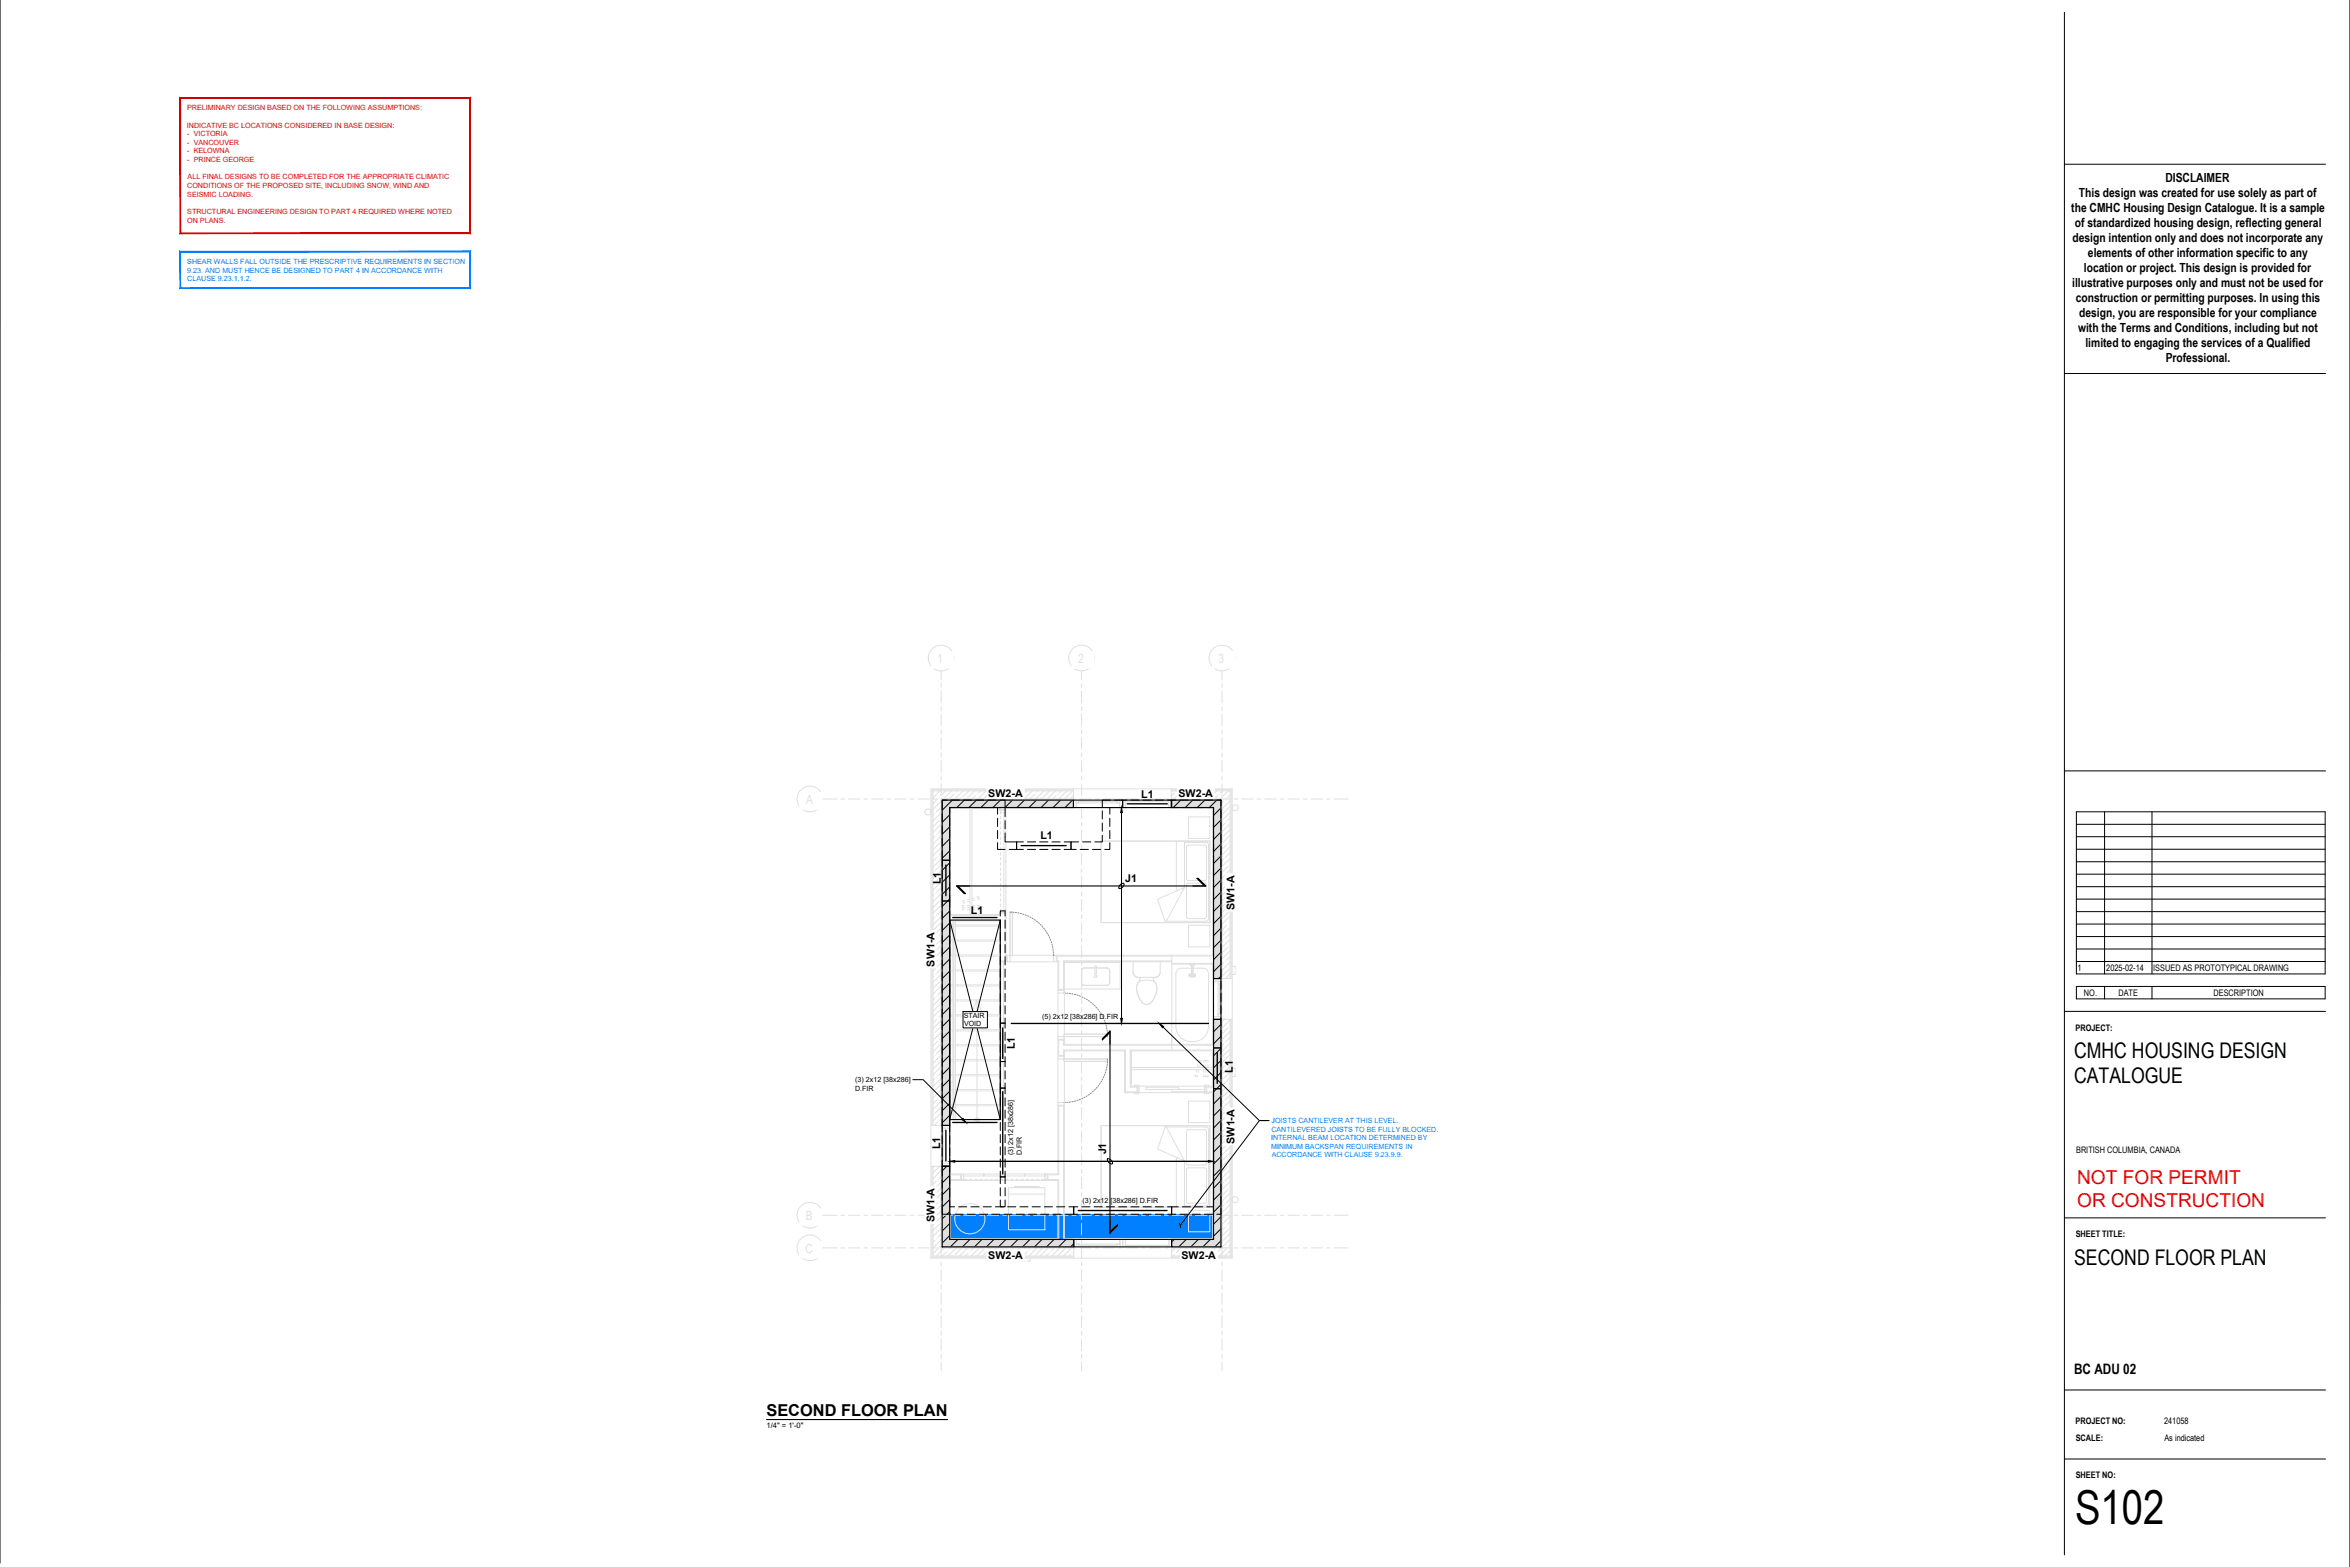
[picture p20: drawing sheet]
<svg xmlns="http://www.w3.org/2000/svg" width="914mm" height="610mm" viewBox="0 0 914 610" stroke-linecap="round" stroke-linejoin="round" font-family="sans-serif">
<defs><g id="words">
<text font-size="18.2" x="807.4" y="592.9">S102</text>
<g font-size="8.4">
<text x="807" y="411.7">CMHC HOUSING DESIGN</text>
<text x="807" y="421.5">CATALOGUE</text>
<text x="807.1" y="492.1">SECOND FLOOR PLAN</text>
</g>
<g font-size="7.4" fill="#f00">
<text x="808.2" y="460.8">NOT FOR PERMIT</text>
<text x="808.2" y="469.7">OR CONSTRUCTION</text>
</g>
<text font-size="6.4" x="298.2" y="550.9">SECOND FLOOR PLAN</text>
<text font-size="5.6" x="807" y="534.5">BC ADU 02</text>
<g font-size="4.9">
<text x="842.6" y="70.7">DISCLAIMER</text>
<text x="808.9" y="76.5">This design was created for use solely as part of</text>
<text x="806" y="82.4">the CMHC Housing Design Catalogue. It is a sample</text>
<text x="807.3" y="88.2">of standardized housing design, reflecting general</text>
<text x="806.4" y="94">design intention only and does not incorporate any</text>
<text x="812.4" y="99.9">elements of other information specific to any</text>
<text x="810.9" y="105.7">location or project. This design is provided for</text>
<text x="806.3" y="111.5">illustrative purposes only and must not be used for</text>
<text x="807.7" y="117.4">construction or permitting purposes. In using this</text>
<text x="809" y="123.2">design, you are responsible for your compliance</text>
<text x="808.6" y="129">with the Terms and Conditions, including but not</text>
<text x="811.5" y="134.9">limited to engaging the services of a Qualified</text>
<text x="842.7" y="140.7">Professional.</text>
</g>
<g font-size="4.2">
<text x="384.6" y="309.9">SW2-A</text>
<text x="444.1" y="310.4">L1</text>
<text x="458.6" y="309.9">SW2-A</text>
<text x="404.8" y="326.5">L1</text>
<text x="366" y="344.1" transform="rotate(-90 366 344.1)">L1</text>
<text x="437.8" y="343.1">J1</text>
<text x="480.4" y="353.9" transform="rotate(-90 480.4 353.9)">SW1-A</text>
<text x="377.8" y="355.5">L1</text>
<text x="363.6" y="376" transform="rotate(-90 363.6 376)">SW1-A</text>
<text x="394.9" y="408.2" transform="rotate(-90 394.9 408.2)">L1</text>
<text x="479.7" y="417.3" transform="rotate(-90 479.7 417.3)">L1</text>
<text x="365.8" y="447" transform="rotate(-90 365.8 447)">L1</text>
<text x="430.4" y="449.1" transform="rotate(-90 430.4 449.1)">J1</text>
<text x="480.4" y="444.9" transform="rotate(-90 480.4 444.9)">SW1-A</text>
<text x="363.6" y="475.5" transform="rotate(-90 363.6 475.5)">SW1-A</text>
<text x="384.6" y="489.9">SW2-A</text>
<text x="459.7" y="489.9">SW2-A</text>
</g>
<g font-size="3.5">
<text x="808.4" y="377.8">1</text>
<text x="819.6" y="377.8">2025-02-14</text>
<text x="837.8" y="377.8">ISSUED AS PROTOTYPICAL DRAWING</text>
<text x="810.9" y="387.5">NO.</text>
<text x="824.3" y="387.5">DATE</text>
<text x="861.3" y="387.5">DESCRIPTION</text>
<text x="807.6" y="400.9">PROJECT:</text>
<text x="807.8" y="448.6">BRITISH COLUMBIA, CANADA</text>
<text x="807.7" y="481.3">SHEET TITLE:</text>
<text x="807.6" y="554.1">PROJECT NO:</text>
<text x="842.1" y="554.1">241058</text>
<text x="807.7" y="560.7">SCALE:</text>
<text x="842.2" y="560.7">As indicated</text>
<text x="807.7" y="575">SHEET NO:</text>
</g>
<text font-size="3" x="298.2" y="555.7">1/4&quot; = 1'-0&quot;</text>
<g font-size="2.8" fill="#c00">
<text x="72.8" y="42.9">PRELIMINARY DESIGN BASED ON THE FOLLOWING ASSUMPTIONS:</text>
<text x="72.7" y="49.6">INDICATIVE BC LOCATIONS CONSIDERED IN BASE DESIGN:</text>
<text x="72.9" y="53">- VICTORIA</text>
<text x="72.9" y="56.3">- VANCOUVER</text>
<text x="72.9" y="59.7">- KELOWNA</text>
<text x="72.9" y="63.1">- PRINCE GEORGE</text>
<text x="73" y="69.8">ALL FINAL DESIGNS TO BE COMPLETED FOR THE APPROPRIATE CLIMATIC</text>
<text x="72.8" y="73.1">CONDITIONS OF THE PROPOSED SITE, INCLUDING SNOW, WIND AND</text>
<text x="72.8" y="76.5">SEISMIC LOADING.</text>
<text x="72.8" y="83.2">STRUCTURAL ENGINEERING DESIGN TO PART 4 REQUIRED WHERE NOTED</text>
<text x="72.8" y="86.6">ON PLANS.</text>
</g>
<g font-size="2.8" fill="#0080ff">
<text x="72.8" y="102.7">SHEAR WALLS FALL OUTSIDE THE PRESCRIPTIVE REQUIREMENTS IN SECTION</text>
<text x="72.8" y="106">9.23. AND MUST HENCE BE DESIGNED TO PART 4 IN ACCORDANCE WITH</text>
<text x="72.8" y="109.4">CLAUSE 9.23.1.1.2.</text>
<text x="494.8" y="436.9">JOISTS CANTILEVER AT THIS LEVEL.</text>
<text x="494.6" y="443.6">INTERNAL BEAM LOCATION DETERMINED BY</text>
<text x="494.7" y="440.3">CANTILEVERED JOISTS TO BE FULLY BLOCKED.</text>
<text x="494.6" y="446.9">MINIMUM BACKSPAN REQUIREMENTS IN</text>
<text x="494.8" y="450.3">ACCORDANCE WITH CLAUSE 9.23.9.9.</text>
</g>
<g font-size="2.8">
<text x="375" y="396">STAIR</text>
<text x="375.1" y="399.3">VOID</text>
<text x="405.5" y="396.5">(5) 2x12 [38x286] D.FIR</text>
<text x="332.7" y="424.3">D.FIR</text>
<text x="332.8" y="421">(3) 2x12 [38x286]</text>
<text x="394.3" y="449.5" transform="rotate(-90 394.3 449.5)">(3) 2x12 [38x286]</text>
<text x="397.5" y="449.5" transform="rotate(-90 397.5 449.5)">D.FIR</text>
<text x="421.2" y="468.1">(3) 2x12 [38x286] D.FIR</text>
</g>
</g></defs>
<!-- layer: EQ-Shade Light -->
<g fill="#dfdfdf" stroke="#dfdfdf" stroke-width=".39">
<path d="M366.6 311.3l51.1 2.8v-2.8zM366.6 311.3l51.1 2.8h-51.1z"/>
<path d="M366.6 314.1l2.9 123.7v-123.7zM366.6 314.1l2.9 123.7h-2.9z"/>
<path d="M366.6 453.7l2.9 28.5v-28.5zM366.6 453.7l2.9 28.5h-2.9z"/>
<path d="M366.6 482.2l51.2 2.9v-2.9zM366.6 482.2l51.2 2.9h-51.2z"/>
<path d="M472.2 396.6l2.9 85.6v-85.6zM472.2 396.6l2.9 85.6h-2.9z"/>
<path d="M455.9 482.2l19.2 2.9v-2.9zM455.9 482.2l19.2 2.9h-19.2z"/>
<path d="M455.8 311.3l19.3 2.8v-2.8zM455.8 311.3l19.3 2.8h-19.3z"/>
<path d="M472.2 314.1l2.9 66.6v-66.6zM472.2 314.1l2.9 66.6h-2.9z"/>
</g>
<g fill="none" stroke="#000" stroke-width=".39">
<path d="M369.5 317l-2.9 2.9M370.6 311.3l-4 3.9M375.2 311.3l-2.9 2.8M379.9 311.3l-2.9 2.8M384.6 311.3l-2.9 2.8M389.3 311.3l-2.9 2.8M393.9 311.3l-2.8 2.8M398.6 311.3l-2.9 2.8M403.3 311.3l-2.9 2.8M408 311.3l-2.9 2.8M412.7 311.3l-2.9 2.8M417.3 311.3l-2.9 2.8"/>
<path d="M459.4 311.3l-2.9 2.8M464.1 311.3l-2.9 2.8M468.8 311.3l-2.9 2.8M473.5 311.3l-2.9 2.8M475.1 319l-2.9 2.9M475.1 314.3l-2.9 2.9M369.5 321.7l-2.9 2.9M369.5 326.3l-2.9 2.9M369.5 331l-2.9 2.9M369.5 335.7l-2.9 2.9M475.1 323.6l-2.9 3M475.1 328.3l-2.9 3"/>
<path d="M475.1 333l-2.9 2.9M475.1 337.7l-2.9 2.9M369.5 340.4l-2.9 2.9M369.5 345l-2.9 2.9M369.5 349.7l-2.9 2.9M369.5 354.4l-2.9 2.9M369.5 359.1l-2.9 2.9M475.1 351.7l-2.9 2.9M475.1 342.4l-2.9 2.9M475.1 347l-2.9 3M475.1 356.4l-2.9 2.9M369.5 363.7l-2.9 2.9"/>
<path d="M369.5 368.4l-2.9 2.9M369.5 373.1l-2.9 2.9M369.5 377.8l-2.9 2.9M475.1 379.8l-.9 .9M475.1 365.8l-2.9 2.9M475.1 375.1l-2.9 2.9M475.1 361.1l-2.9 2.9M475.1 370.4l-2.9 2.9M369.5 382.4l-2.9 3M369.5 387.1l-2.9 2.9M369.5 391.8l-2.9 2.9M369.5 396.5l-2.9 2.9"/>
<path d="M472.3 396.6l-.1 .1M475.1 398.5l-2.9 2.9M369.5 401.1l-2.9 3M369.5 405.8l-2.9 3M369.5 410.5l-2.9 2.9M369.5 415.2l-2.9 2.9M369.5 419.9l-2.9 2.9M475.1 407.8l-2.9 2.9M475.1 403.2l-2.9 2.9M475.1 412.5l-2.9 2.9M475.1 417.2l-2.9 2.9M369.5 424.5l-2.9 3"/>
<path d="M369.5 429.2l-2.9 2.9M369.5 433.9l-2.9 2.9M475.1 421.9l-2.9 2.9M475.1 426.5l-2.9 3M475.1 431.2l-2.9 2.9M475.1 435.9l-2.9 2.9M368.4 453.7l-1.8 1.8M369.5 457.3l-2.9 2.9M475.1 440.6l-2.9 2.9M475.1 445.3l-2.9 2.9M475.1 449.9l-2.9 3M475.1 454.6l-2.9 2.9"/>
<path d="M475.1 459.3l-2.9 2.9M369.5 462l-2.9 2.9M369.5 466.7l-2.9 2.8M369.5 471.3l-2.9 2.9M369.5 476l-2.9 2.9M475.1 464l-2.9 2.9M475.1 468.6l-2.9 3M475.1 473.3l-2.9 2.9M475.1 478l-2.9 2.9M369.5 480.7l-2.9 2.9M372.7 482.2l-2.9 2.9M377.4 482.2l-2.9 2.9"/>
<path d="M382.1 482.2l-2.9 2.9M386.8 482.2l-3 2.9M391.4 482.2l-2.9 2.9M396.1 482.2l-2.9 2.9M400.8 482.2l-2.9 2.9M405.4 482.2l-2.9 2.9M410.1 482.2l-2.9 2.9M414.8 482.2l-2.9 2.9M417.8 483.8l-1.2 1.3M456.9 482.2l-1 1M461.6 482.2l-3 2.9M466.3 482.2l-3 2.9"/>
<path d="M470.9 482.2l-2.9 2.9M475.1 482.7l-2.4 2.4"/>
</g>
<!-- layer: EQ-Text CMHC -->
<path d="M369.5 472.3h102.7v9.9h-102.7z" fill="#007fff"/>
<!-- layer: A102-2 - SECOND FLOOR PLAN|I-FURN -->
<g fill="none" stroke="#dfdfdf" stroke-width=".39">
<path d="M462.5 317.8h8.3v8.3h-8.3zM428.4 327.2h42.4v31.7h-42.4zM457.7 327.2v19.4M460.9 327.2v18M460.9 327.7h8.3M462.3 328.8l-.6 .6v12.5l.6 .6M462.3 328.8h6.5M468.8 328.8l.7 .6-.1 12.5-.6 .6M469.2 327.7l.6 .2 .5 .8M470.3 328.8v28.5l-.2 .7-.9 .4M450.4 349.8l10.5-4.6-7.4 13.7zM453.8 358.4h15.4"/>
<path d="M462.3 343.6l-.6 .6v12.5l.6 .6M462.3 342.5h6.5M462.3 343.6h6.5M462.3 357.4h6.5M462.5 360h8.3v8.3h-8.3zM468.8 343.6l.7 .6-.1 12.5-.6 .6M426.1 376.6h-4.2l-.8 .4-.2 5.3 .2 .6 .8 .4M426.6 376l-.3-.3-.3 .3 .1 2.9 .5-.2M426.6 376v2.7M426.6 376.6h4.1l.9 .4 .2 5.3-.5 .8-.6 .2M421.9 383.3h8.8M428.4 437.9h42.4v31.8h-42.4z"/>
<path d="M453.5 437.9l7.4 13.7-10.5-4.6zM453.8 438.4h15.4M462.3 439.5l-.6 .6v12.5l.6 .6M462.3 439.5h6.5M462.5 428.4h8.3v8.3h-8.3zM468.8 439.5l.6 .6 .1 12.5-.7 .6M469.2 438.4l.6 .2 .5 .9v28.6l-.5 .8-.6 .2M457.7 450.2v19.5M460.9 451.6v18.1M462.3 454.3l-.6 .6v12.6M462.3 454.3h6.5M462.3 453.2h6.5"/>
<path d="M468.8 454.3l.6 .6 .1 12.6M460.9 469.1h8.3M461.7 467.4l.6 .7M462.3 468.1h6.5M462.5 470.9h8.3v8.3h-8.3zM469.4 467.4l-.6 .7"/>
<circle cx="426.3" cy="379.8" r=".51"/>
</g>
<!-- layer: A102-2 - SECOND FLOOR PLAN|A-WALL-PATT -->
<g fill="none" stroke="#dfdfdf" stroke-width=".39">
<path d="M363.3 316.9l-.3 .2M363.3 307.9h.1M363.8 316.3h.1M364.9 310.7l-1.9 1.9M365.5 310.1h.1M365.5 319.1l-2.5 2.5M365.7 307.7l-2.7 2.7M366.1 318.5v.1M366.2 311.7l-3.2 3.2M366.2 316.2l-3.2 3.1M366.2 313.9l-1.8 1.9M368 307.7l-1.9 1.9"/>
<path d="M370.2 307.7l-3.1 3.1M371.1 309l-1.8 1.8M371.7 308.4v.1M372.5 307.7l-.2 .2M373.9 310.7h.1M374.7 307.7l-3.2 3.1M377 307.7l-2.5 2.4M379.2 307.7l-3.2 3.1M379.6 309.6l-1.3 1.2M380.1 309h.1M381.5 307.7l-.8 .8M383.7 307.7l-3.2 3.1"/>
<path d="M385.7 307.9l-2.8 2.8M387.9 310.1l-.7 .7M388.2 307.7l-3.2 3.1M388.5 309.6h.1M390.4 307.7l-1.3 1.3M392.7 307.7l-3.2 3.1M394.1 308.5l-2.3 2.3M394.7 307.9h.1M396.4 310.7l-.2 .1M396.9 310.1h.1M397.2 307.7l-3.2 3.1M399.4 307.7l-1.9 1.9"/>
<path d="M401.7 307.7l-3.2 3.1M402.6 309l-1.9 1.8M403.2 308.4l-.1 .1M403.9 307.7l-.2 .2M405.4 310.7h.1M406.2 307.7l-3.2 3.1M408.4 307.7l-2.5 2.4M410.6 307.7l-3.1 3.1M411 309.6l-1.3 1.2M411.6 309h.1M412.9 307.7l-.8 .8M415.1 307.7l-3.2 3.1"/>
<path d="M417.2 307.9l-2.9 2.8M417.7 309.6l-1.2 1.2M457 308.5l-1.2 1.2M457.6 307.9h.1M459.2 310.7l-.1 .1M459.8 310.1h.1M460 307.7l-3.2 3.1M462.3 307.7l-1.9 1.9M464.5 307.7l-3.2 3.1M465.4 309l-1.8 1.8M466 308.4v.1M466.8 307.7l-.3 .2"/>
<path d="M468.2 310.7h.1M469 307.7l-3.2 3.1M471.2 307.7l-2.4 2.4M473.5 307.7l-3.2 3.1M473.9 309.6l-1.3 1.2M474.4 309h.1M475.8 307.7l-.9 .8M476.1 311.8l-.6 .6M476.7 311.2l-.1 .1M477.2 319.7h.1M478 307.7l-3.2 3.1M478.3 314.1l-2.8 2.8"/>
<path d="M478.6 318.2l-.8 .9M478.6 311.5l-3.1 3.2M478.6 316l-3.1 3.2M478.6 309.2l-1.4 1.5M363.3 339.3h.1M363.8 325.3l-.8 .8M364.4 333.7l-1.4 1.4M364.4 324.7h.1M365 333.1l-.1 .1M366.1 327.6l-2.8 2.7M366.2 336.4l-2.4 2.4M366.2 331.9l-.7 .7"/>
<path d="M366.2 320.7l-3.2 3.1M366.2 325.2l-3.2 3.1M366.2 329.6l-3.2 3.2M366.2 334.2l-3.2 3.1M366.2 338.6l-3.2 3.2M366.2 322.9l-1.3 1.3M475.5 334.8v.1M475.5 325.8v.1M476.1 334.3h.1M476.6 320.3l-1.1 1.1M477.2 328.6l-1.7 1.8M477.8 328.1h.1"/>
<path d="M477.8 337.1l-2.3 2.3M478.4 336.5h-.1M478.6 320.5l-3.1 3.1M478.6 324.9l-3.1 3.2M478.6 329.5l-3.1 3.1M478.6 333.9l-3.1 3.2M478.6 338.4l-3.1 3.2M478.6 331.7l-2 2M478.6 322.7l-2.5 2.6M478.6 327.2l-.3 .4M363.3 348.3l-.3 .2M363.8 347.7h.1"/>
<path d="M363.8 356.7l-.8 .8M364.4 356.1v.1M364.9 342.1l-1.9 1.9M365.5 341.6h.1M365.5 350.6l-2.5 2.4M366.1 350h.1M366.1 359l-2.8 2.8M366.2 340.9l-.1 .1M366.2 343.1l-3.2 3.2M366.2 347.6l-3.2 3.2M366.2 352.1l-3.2 3.2M366.2 356.6l-3.2 3.2"/>
<path d="M366.2 354.3l-1.3 1.3M366.2 345.4l-1.8 1.8M475.5 357.3h.1M476.1 343.3l-.6 .6M476.6 351.7l-1.1 1.1M476.7 342.7h-.1M477.2 351.1h.1M477.8 359.5h.1M478.3 345.5l-2.8 2.8M478.6 349.6l-.8 1M478.6 342.9l-3.1 3.2M478.6 347.4l-3.1 3.2"/>
<path d="M478.6 351.9l-3.1 3.2M478.6 356.4l-3.1 3.2M478.6 340.7l-1.4 1.4M478.6 354.2l-2.5 2.5M478.6 358.6l-.3 .4M363.3 379.7l-.3 .3M363.3 370.7v.1M363.8 379.2h.1M364.4 365.2l-1.4 1.3M364.9 373.6l-1.9 1.9M365 364.6h-.1M365.5 373h.1"/>
<path d="M366.2 367.8l-2.4 2.4M366.2 372.3l-.1 .1M366.2 363.3l-.7 .7M366.2 361.1l-3.2 3.1M366.2 365.5l-3.2 3.2M366.2 370.1l-3.2 3.1M366.2 374.5l-3.2 3.2M366.2 379l-3.2 3.2M366.2 376.8l-1.8 1.8M475.5 366.3h.1M476.1 374.7l-.6 .6M476.1 365.7h.1"/>
<path d="M476.7 374.1h-.1M477.2 360.1l-1.7 1.7M477.8 368.5l-2.3 2.3M478.3 376.9l-2.8 2.8M478.4 367.9h-.1M478.6 365.4l-3.1 3.1M478.6 374.3l-3.1 3.2M478.6 360.9l-3.1 3.2M478.6 369.9l-3.1 3.1M478.6 372.1l-1.4 1.5M478.6 378.8l-1.8 1.9M478.6 363.1l-2 2.1"/>
<path d="M363.8 388.2l-.8 .7M364.4 396.6l-1.4 1.3M364.4 387.6h.1M365 396h-.1M365.5 382l-2.5 2.5M366.1 381.4h.1M366.1 390.4l-2.8 2.8M366.2 399.2l-2.4 2.4M366.2 394.8l-.7 .7M366.2 383.5l-3.2 3.2M366.2 388l-3.2 3.2M366.2 392.5l-3.2 3.2"/>
<path d="M366.2 397l-3.2 3.2M366.2 385.8l-1.3 1.2M475.5 397.7h.1M476.1 397.1h.1M476.6 396.6h.1M477.8 399.9l-2.3 2.3M478.4 399.3l-.1 .1M478.6 396.8l-3.1 3.2M363.3 411.2l-.3 .2M363.3 402.2h.1M363.8 410.6h.1M363.8 419.6l-.8 .8"/>
<path d="M364.4 419h.1M364.9 405l-1.9 1.9M365.5 404.4h.1M365.5 413.4l-2.5 2.5M366.1 412.8v.1M366.2 403.7l-.1 .2M366.2 401.5l-3.2 3.2M366.2 406l-3.2 3.2M366.2 410.5l-3.2 3.1M366.2 415l-3.2 3.1M366.2 419.5l-3.2 3.1M366.2 417.2l-1.3 1.3"/>
<path d="M366.2 408.2l-1.8 1.8M476.1 406.1l-.6 .6M476.6 414.5l-1.1 1.2M476.7 405.5l-.1 .1M477.2 413.9v.1M478.3 408.4l-2.8 2.8M478.6 412.5l-.8 .9M478.6 401.3l-3.1 3.2M478.6 405.8l-3.1 3.1M478.6 410.3l-3.1 3.2M478.6 414.8l-3.1 3.1M478.6 419.2l-3.1 3.2"/>
<path d="M478.6 403.5l-1.4 1.5M478.6 417l-2.5 2.6M363.3 433.6h.1M364.4 428l-1.4 1.4M364.9 436.4l-1.4 1.4M365 427.4l-.1 .1M365.5 435.9h.1M366.1 421.8l-2.8 2.8M366.2 437.4l-.4 .4M366.2 430.7l-2.4 2.4M366.2 435.2l-.1 .1M366.2 426.2l-.7 .7"/>
<path d="M366.2 423.9l-3.2 3.2M366.2 428.4l-3.2 3.2M366.2 432.9l-3.2 3.2M475.5 429.1v.1M475.5 420.1v.1M476.1 437.6l-.6 .5M476.1 428.6h.1M476.7 437h-.1M477.2 422.9l-1.7 1.8M477.8 422.4h.1M477.8 431.4l-2.3 2.2M478.3 430.8h.1"/>
<path d="M478.3 439.8l-2.8 2.8M478.6 423.8l-3.1 3.1M478.6 428.2l-3.1 3.2M478.6 432.7l-3.1 3.2M478.6 437.2l-3.1 3.2M478.6 435l-1.4 1.4M478.6 426l-2 2M478.6 421.5l-.3 .3M363.4 453.7l-.4 .4M364.4 459.4l-1.4 1.4M364.9 458.9h.1M365.6 453.7l-2.3 2.4"/>
<path d="M366.2 457.6l-.7 .7M366.2 455.4l-3.2 3.1M366.2 459.8l-3.2 3.2M475.5 451.6h.1M476.1 460h.1M476.6 446l-1.1 1.1M477.2 454.4l-1.7 1.7M477.2 445.4h.1M477.8 453.8h.1M478.6 443.9l-.8 1M478.6 441.7l-3.1 3.2M478.6 446.2l-3.1 3.2"/>
<path d="M478.6 450.7l-3.1 3.1M478.6 455.2l-3.1 3.1M478.6 459.7l-3.1 3.1M478.6 457.4l-2 2M478.6 448.5l-2.5 2.5M478.6 452.9l-.3 .3M363.3 474l-.3 .2M363.3 465v.1M363.9 473.4l-.1 .1M364.9 467.9l-1.9 1.9M365.5 476.3l-2.5 2.5M365.5 467.3h.1"/>
<path d="M366.1 475.7h.1M366.2 462.1l-2.4 2.4M366.2 466.6l-.1 .1M366.2 464.4l-3.2 3.1M366.2 468.8l-3.2 3.2M366.2 473.3l-3.2 3.2M366.2 477.8l-3.2 3.2M366.2 471.1l-1.8 1.8M475.5 460.6h.1M476.1 469l-.6 .6M476.6 477.4l-1.1 1.1M476.7 468.4h-.1"/>
<path d="M477.2 476.8h.1M477.8 462.8l-2.3 2.3M478.3 462.2h.1M478.3 471.2l-2.8 2.8M478.6 475.4l-.8 .9M478.6 464.1l-3.1 3.2M478.6 468.6l-3.1 3.2M478.6 473.1l-3.1 3.2M478.6 477.6l-3.1 3.2M478.6 466.4l-1.4 1.5M478.6 479.8l-2.5 2.7M363.8 482.5l-.8 .7"/>
<path d="M364.4 481.9h.1M366.1 484.7l-2.8 2.8M366.2 482.3l-3.2 3.2M366.2 480.1l-1.3 1.2M367.5 485.5l-3.2 3.1M368.3 486.9l-1.7 1.7M368.9 486.3v.1M369.8 485.5l-.4 .3M371.2 488.6h-.1M372 485.5l-3.1 3.1M374.3 485.5l-2.6 2.6M376.5 485.5l-3.2 3.1"/>
<path d="M376.7 487.5l-1.1 1.1M377.3 486.9h.1M378.8 485.5l-.9 .9M381 485.5l-3.2 3.1M382.9 485.8l-2.8 2.8M385.2 488.1l-.6 .5M385.5 485.5l-3.2 3.1M385.7 487.5h.1M387.7 485.5l-1.4 1.4M390 485.5l-3.2 3.1M391.3 486.4l-2.2 2.2M391.9 485.8h.1"/>
<path d="M393.6 488.6h.1M394.2 488l-.1 .1M394.5 485.5l-3.2 3.1M396.7 485.5l-2 2M399 485.5l-3.2 3.1M399.7 486.9l-1.7 1.7M400.3 486.3v.1M401.2 485.5l-.3 .3M402.6 488.6h.1M403.5 485.5l-3.2 3.1M405.7 485.5l-2.6 2.6M408 485.5l-3.2 3.1"/>
<path d="M408.2 487.5l-1.2 1.1M408.8 486.9h-.1M410.2 485.5l-.9 .9M412.4 485.5l-3.1 3.1M414.3 485.8l-2.8 2.8M416.6 488.1l-.6 .5M416.9 485.5l-3.1 3.1M417.2 487.5h.1M417.8 486.8l-.1 .1M456.4 488.6h.1M457 488v.1M457.3 485.5l-1.4 1.4"/>
<path d="M459.6 485.5l-2 2M461.8 485.5l-3.2 3.1M462.6 486.9l-1.7 1.7M463.2 486.3v.1M464.1 485.5l-.4 .3M465.5 488.6h-.1M466.3 485.5l-3.1 3.1M468.6 485.5l-2.6 2.6M470.8 485.5l-3.2 3.1M471 487.5l-1.1 1.1M471.6 486.9h.1M473.1 485.5l-.9 .9"/>
<path d="M475.3 485.5l-3.2 3.1M475.5 483h.1M477.2 485.8l-2.8 2.8M477.8 485.2h.1M478.6 482.1l-3.1 3.2M478.6 486.6l-2 2M478.6 484.4l-.3 .3"/>
</g>
<!-- layer: A102-2 - SECOND FLOOR PLAN|A-WALL -->
<g fill="none" stroke="#dfdfdf" stroke-width=".39">
<path d="M388.9 314.5h-19v41.2M391.4 314.5h26.3v-7.6h-55.5v130.9h7.7v-79.5M417.7 314.1h-26.6v.9h-1.9v-.9h-19.7v42h19.7v-.8h1.9v16.7h.5v1.8h-2.4v-15.9h-19.7v79.9M417.7 307.3h-55v130.5M417.7 307.7h-54.7v130.1M417.7 310.8h-51.5v127M417.7 311.3h-51.1v126.5M417.7 306.9h38.1M455.8 307.7h22.8v73M455.8 310.8h19.7v69.9M455.8 311.3h19.3v69.4M455.8 307.3h23.3v73.4"/>
<path d="M455.8 314.1h16.4v57.8h-16.2M456 374.8h16.2v5.9M456 372h-44.7v1.8h.7v11.1h1.8v-11.1h42.2M471.8 371.6v-57.1h-16v-7.6h23.7v73.8h-4.5M471.8 375.1v5.6M471.8 396.6v9.7M472.2 396.6v10h-58.4v-2h-1.8v6h1.8v-2.1h24.1v16.2h4.5v-1.8h-2.6v-14.4h32.4v14.4h-2.7v1.8h2.7v57.5h-16.3M475 396.6h4.5v92.8h-23.6v-7.6h15.9v-56.7M475.1 396.6v88.5h-19.2M475.5 396.6v88.9h-19.6M478.6 396.6v92h-22.7M479.1 396.6v92.5h-23.2"/>
<path d="M479.5 380.7v15.9M471.8 408.8v13.8M362.2 437.8v15.9M362.7 453.7v35.4h55.1M363 453.7v34.9h54.8M366.2 453.7v31.8h51.6M366.6 453.7v31.4h51.2M369.5 453.7v3.3h4.3v1.9h-4.3v23.3h42.5v-23.3h-4.3v-1.9h4.3v-26.7h1.8v51.9h4M369.9 456.7v-3h-7.7v35.7h55.6v-7.6h-3.6M369.9 459.2v22.6h41.8M417.8 489.4h38.1"/>
</g>
<!-- layer: A102-2 - SECOND FLOOR PLAN|A-FLOR -->
<path d="M388.9 374.2v61.5" fill="none" stroke="#dfdfdf" stroke-width=".39"/>
<!-- layer: A102-2 - SECOND FLOOR PLAN|I-WALL -->
<g fill="none" stroke="#dfdfdf" stroke-width=".39">
<path d="M388.9 314.5v.8h2.5v-.8M369.9 355.7h19v-.7h2.5v16.6h.5v2.6h-3v-15.9h-19M391.9 371.6h1.1M393 374.2h16.9M393.9 371.6h17.1M456 371.6v3.5h15.8M471.8 371.6h-60.8v2.6h.7v11.1h2.5v-11.1h41.8M411.7 386.3v17M414.2 385.3v17M411.7 412v16.9M414.2 403.3v1M414.2 410.9v1.1"/>
<path d="M414.2 412.9v17.1M471.8 406.3h-57.6v-2h-2.5v6.6h2.5v-2.1h23.4v16.3h5.1M471.8 408.8h-31.7v13.8h2.6M443.3 425.1h25.4M443.3 422.6h25.4M469.2 422.6h2.6M469.2 425.1h2.6M369.9 456.7h4.2v2.5h-4.2M374.1 459.2h37.6v22.6M407.4 459.2v-2.5h4.3v-26.7h2.5v51.8"/>
</g>
<!-- layer: A102-2 - SECOND FLOOR PLAN|A-FLOR-HRAL -->
<path d="M389.4 374.2v61.6h1.1v-61.6M369.9 420.6v.8M370 420.9h.9M370 421.1h.9M370.9 435.5v-77.2v77.2h.8v-77.2v77.2M371.3 435.5h.1" fill="none" stroke="#dfdfdf" stroke-width=".39"/>
<!-- layer: A102-2 - SECOND FLOOR PLAN|S-STRS -->
<g fill="none" stroke="#dfdfdf" stroke-width=".39">
<path d="M369.9 359.9h1M371.7 359.9h17.2M369.9 377.3h1M369.9 371.5h1M369.9 365.7h1M369.9 377.8h.2M369.9 372h.2M369.9 366.2h.2M369.9 360.4h.2M370.6 377.8h.3M370.6 372h.3M370.6 366.2h.3"/>
<path d="M370.6 360.4h.3M371.7 377.8h.3M371.7 372h.3M371.7 366.2h.3M371.7 360.4h.3M371.7 377.3h17.2M371.7 371.5h17.2M371.7 365.7h17.2M372.5 377.8h.5M372.5 372h.5M372.5 366.2h.5M372.5 360.4h.5"/>
<path d="M373.6 377.8h.5M373.6 372h.5M373.6 366.2h.5M373.6 360.4h.5M374.5 377.8h.5M374.5 372h.5M374.5 366.2h.5M374.5 360.4h.5M375.5 377.8h.5M375.5 372h.5M375.5 366.2h.5M375.5 360.4h.5"/>
<path d="M376.6 377.8h.4M376.6 372h.4M376.6 366.2h.4M376.6 360.4h.4M377.5 377.8h.5M377.5 372h.5M377.5 366.2h.5M377.5 360.4h.5M378.5 377.8h.5M378.5 372h.5M378.5 366.2h.5M378.5 360.4h.5"/>
<path d="M379.6 377.8h.4M379.6 372h.4M379.6 366.2h.4M379.6 360.4h.4M380.5 377.8h.5M380.5 372h.5M380.5 366.2h.5M380.5 360.4h.5M381.5 377.8h.6M381.5 372h.6M381.5 366.2h.6M381.5 360.4h.6"/>
<path d="M382.6 377.8h.4M382.6 372h.4M382.6 366.2h.4M382.6 360.4h.4M383.5 377.8h.5M383.5 372h.5M383.5 366.2h.5M383.5 360.4h.5M384.5 377.8h.6M384.5 372h.6M384.5 366.2h.6M384.5 360.4h.6"/>
<path d="M385.6 377.8h.4M385.6 372h.4M385.6 366.2h.4M385.6 360.4h.4M386.5 377.8h.5M386.5 372h.5M386.5 366.2h.5M386.5 360.4h.5M387.5 377.8h.6M387.5 372h.6M387.5 366.2h.6M387.5 360.4h.6"/>
<path d="M388.5 377.8h.4M388.5 372h.4M388.5 366.2h.4M388.5 360.4h.4M369.9 394.8h1M369.9 389h1M369.9 383.2h1M369.9 395.3h.2M369.9 389.5h.2M369.9 383.6h.2M370.6 395.3h.3M370.6 389.5h.3"/>
<path d="M370.6 383.6h.3M371.7 395.3h.3M371.7 389.5h.3M371.7 383.6h.3M371.7 394.8h17.2M371.7 389h17.2M371.7 383.2h17.2M372.5 395.3h.5M372.5 389.5h.5M372.5 383.6h.5M373.6 395.3h.5M373.6 389.5h.5"/>
<path d="M373.6 383.6h.5M374.5 395.3h.5M374.5 389.5h.5M374.5 383.6h.5M375.5 395.3h.5M375.5 389.5h.5M375.5 383.6h.5M376.6 395.3h.4M376.6 389.5h.4M376.6 383.6h.4M377.5 395.3h.5M377.5 389.5h.5"/>
<path d="M377.5 383.6h.5M378.5 395.3h.5M378.5 389.5h.5M378.5 383.6h.5M379.6 395.3h.4M379.6 389.5h.4M379.6 383.6h.4M380.5 395.3h.5M380.5 389.5h.5M380.5 383.6h.5M381.5 395.3h.6M381.5 389.5h.6"/>
<path d="M381.5 383.6h.6M382.6 395.3h.4M382.6 389.5h.4M382.6 383.6h.4M383.5 395.3h.5M383.5 389.5h.5M383.5 383.6h.5M384.5 395.3h.6M384.5 389.5h.6M384.5 383.6h.6M385.6 395.3h.4M385.6 389.5h.4"/>
<path d="M385.6 383.6h.4M386.5 395.3h.5M386.5 389.5h.5M386.5 383.6h.5M387.5 395.3h.6M387.5 389.5h.6M387.5 383.6h.6M388.5 395.3h.4M388.5 389.5h.4M388.5 383.6h.4M369.9 418.1h1M369.9 412.3h1"/>
<path d="M369.9 406.4h1M369.9 400.6h1M369.9 418.6h.2M369.9 412.7h.2M369.9 406.9h.2M369.9 401.1h.2M370.6 418.6h.3M370.6 412.7h.3M370.6 406.9h.3M370.6 401.1h.3M371.7 418.6h.3M371.7 412.7h.3"/>
<path d="M371.7 406.9h.3M371.7 401.1h.3M371.7 418.1h17.2M371.7 412.3h17.2M371.7 406.4h17.2M371.7 400.6h17.2M372.5 418.6h.5M372.5 412.7h.5M372.5 406.9h.5M372.5 401.1h.5M373.6 418.6h.5M373.6 412.7h.5"/>
<path d="M373.6 406.9h.5M373.6 401.1h.5M374.5 418.6h.5M374.5 412.7h.5M374.5 406.9h.5M374.5 401.1h.5M375.5 418.6h.5M375.5 412.7h.5M375.5 406.9h.5M375.5 401.1h.5M376.6 418.6h.4M376.6 412.7h.4"/>
<path d="M376.6 406.9h.4M376.6 401.1h.4M377.5 418.6h.5M377.5 412.7h.5M377.5 406.9h.5M377.5 401.1h.5M378.5 418.6h.5M378.5 412.7h.5M378.5 406.9h.5M378.5 401.1h.5M379.6 418.6h.4M379.6 412.7h.4"/>
<path d="M379.6 406.9h.4M379.6 401.1h.4M380.5 418.6h.5M380.5 412.7h.5M380.5 406.9h.5M380.5 401.1h.5M381.5 418.6h.6M381.5 412.7h.6M381.5 406.9h.6M381.5 401.1h.6M382.6 418.6h.4M382.6 412.7h.4"/>
<path d="M382.6 406.9h.4M382.6 401.1h.4M383.5 418.6h.5M383.5 412.7h.5M383.5 406.9h.5M383.5 401.1h.5M384.5 418.6h.6M384.5 412.7h.6M384.5 406.9h.6M384.5 401.1h.6M385.6 418.6h.4M385.6 412.7h.4"/>
<path d="M385.6 406.9h.4M385.6 401.1h.4M386.5 418.6h.5M386.5 412.7h.5M386.5 406.9h.5M386.5 401.1h.5M387.5 418.6h.6M387.5 412.7h.6M387.5 406.9h.6M387.5 401.1h.6M388.5 418.6h.4M388.5 412.7h.4"/>
<path d="M388.5 406.9h.4M388.5 401.1h.4M369.9 435.5h1M369.9 429.7h1M369.9 423.9h1M369.9 430.2h.2M369.9 424.4h.2M370.6 430.2h.3M370.6 424.4h.3M371.7 430.2h.3M371.7 424.4h.3M371.7 435.5h17.2"/>
<path d="M371.7 429.7h17.2M371.7 423.9h17.2M372.5 430.2h.5M372.5 424.4h.5M373.6 430.2h.5M373.6 424.4h.5M374.5 430.2h.5M374.5 424.4h.5M375.5 430.2h.5M375.5 424.4h.5M376.6 430.2h.4M376.6 424.4h.4"/>
<path d="M377.5 430.2h.5M377.5 424.4h.5M378.5 430.2h.5M378.5 424.4h.5M379.6 430.2h.4M379.6 424.4h.4M380.5 430.2h.5M380.5 424.4h.5M381.5 430.2h.6M381.5 424.4h.6M382.6 430.2h.4M382.6 424.4h.4"/>
<path d="M383.5 430.2h.5M383.5 424.4h.5M384.5 430.2h.6M384.5 424.4h.6M385.6 430.2h.4M385.6 424.4h.4M386.5 430.2h.5M386.5 424.4h.5M387.5 430.2h.6M387.5 424.4h.6M388.5 430.2h.4M388.5 424.4h.4"/>
</g>
<!-- layer: A102-2 - SECOND FLOOR PLAN|A-DOOR -->
<g fill="none" stroke="#dfdfdf" stroke-width=".39">
<path d="M389.3 315.3v.8h2.1v-.8M390.6 316.1h.8v9.5h-.8zM390.6 335.1h.8v9.5h-.8zM390.6 325.6h.8v9.5h-.8zM389.3 355v-.8h2.1v.8M390.6 344.6h.8v9.6h-.8zM393 354.8h.9v17h-.9zM391.9 371.8h1.1v2.4h-1.1M411 371.8h-1.1v2.4h1.1M411.7 385.3v1h2.3v-1M411.7 410.9v1.1h2.3v-1.1M414 412h17v.9h-17z"/>
<path d="M414 402.3h17v1h-17zM414 404.3v-1h-2.3v1M411.7 430v-1.1h2.3v1.1M441.4 425.1v.4h1.6v-.4M443 422.6v-.4h-1.6v.4M456 423.8v.9h12.7v-.9h-22.8v-.9h12.7v.9M468.7 422.6v-.4h1.6v.4M468.7 425.1v.4h1.6v-.4M374.1 456.7h.8v2.1h-.8M407.4 456.7h-24.6v.8h-7.9v-.8h7.9v.8h7.9v-.8v.8h8v-.8v.8h7.9v-.8v2.1h.8"/>
</g>
<!-- layer: A102-2 - SECOND FLOOR PLAN|A-DOOR-HDLN -->
<g fill="none" stroke="#dfdfdf" stroke-width=".39">
<path d="M389.3 316.1v.5M389.3 317.6v1M389.3 319.6v1M389.3 321.6v1M389.3 323.6v1M389.3 325.6v1M389.3 327.6v1M389.3 329.6v1M389.3 331.6v1M389.3 333.6v1M389.3 335.6v1M389.3 337.6v1"/>
<path d="M389.3 339.6v1M389.3 341.6v1M389.3 343.6v1M389.3 345.6v1M389.3 347.6v1M389.3 349.6v1M389.3 351.6v1M389.3 353.6v.6M374.9 458.8h1.3M377.3 458.8h.9M379.2 458.8h1.1M381.2 458.8h1"/>
<path d="M383.3 458.8h.9M385.3 458.8h1M387.2 458.8h1.1M389.3 458.8h.9M391.3 458.8h1M393.2 458.8h1.1M395.3 458.8h.9M397.3 458.8h1M399.2 458.8h1.1M401.2 458.8h1M403.3 458.8h.9M405.2 458.8h1.4"/>
</g>
<!-- layer: A102-2 - SECOND FLOOR PLAN|A-DOOR-OPNG -->
<path d="M393 354.8h.9v17h-.9zM414 412h17v.9h-17zM414 402.3h17v1h-17z" fill="none" stroke="#dfdfdf" stroke-width=".39"/>
<!-- layer: A102-2 - SECOND FLOOR PLAN|A-DOOR -->
<g fill="none" stroke="#8c8c8c" stroke-width=".39">
<path d="M393 354.8l.6 .1M394.1 354.9h.4M395 355h.5M396 355.1l.5 .1M397 355.3l.5 .2M398 355.6l.4 .1M398.9 355.9l.5 .2M399.8 356.3l.5 .2M400.8 356.7l.4 .2M401.6 357.2l.4 .3M402.4 357.7l.5 .3M403.3 358.3l.4 .3"/>
<path d="M404 359l.4 .3M404.8 359.6l.3 .4M405.5 360.3l.3 .4M406.2 361.1l.2 .4M406.8 361.9l.2 .4M407.3 362.7l.3 .4M407.8 363.6l.3 .4M408.3 364.5l.2 .4M408.7 365.4l.2 .4M409 366.3l.2 .5M409.3 367.3l.1 .5M409.5 368.2l.1 .5"/>
<path d="M409.7 369.2l.1 .5M409.9 370.2v.5M409.9 371.2v.6M414 386.3h.6M415.1 386.4h.5M416.1 386.5h.5M417.1 386.6l.4 .1M418 386.8l.5 .1M419 387.1l.5 .1M419.9 387.4l.5 .2M420.9 387.8l.4 .2M421.8 388.2l.4 .2"/>
<path d="M422.7 388.7l.4 .2M423.5 389.2l.4 .3M424.3 389.8l.4 .3M425.1 390.4l.3 .4M425.8 391.1l.4 .3M426.5 391.8l.4 .4M427.2 392.6l.3 .4M427.8 393.4l.3 .4M428.3 394.2l.3 .4M428.8 395.1l.3 .4M429.3 396l.2 .4M429.7 396.9l.2 .4"/>
<path d="M430.1 397.8l.1 .5M430.4 398.7l.1 .5M430.6 399.7l.1 .5M429.1 419.7l-.3 .5M429.5 418.8l-.2 .5M429.9 417.9l-.2 .5M430.2 416.9l-.1 .5M430.5 416l-.1 .5M430.7 415l-.1 .5M430.8 400.7v.5M430.8 414v.5M430.9 401.7v.5"/>
<path d="M430.9 413v.5M431 402.7v.6M431 412v.5M414 428.9h.6M415.6 428.8l-.5 .1M416.6 428.7l-.5 .1M417.5 428.5l-.4 .1M418.5 428.3l-.5 .1M419.5 428l-.5 .2M420.4 427.6l-.5 .2M421.3 427.2l-.4 .3M422.2 426.8l-.4 .2"/>
<path d="M423.1 426.3l-.4 .2M423.9 425.7l-.4 .3M424.7 425.1l-.4 .3M425.5 424.5l-.4 .3M426.2 423.8l-.4 .3M426.9 423l-.4 .4M427.5 422.2l-.3 .4M428.1 421.4l-.3 .5M428.6 420.6l-.3 .4"/>
</g>
<!-- layer: A102-2 - SECOND FLOOR PLAN|A-GLAZ -->
<g fill="none" stroke="#dfdfdf" stroke-width=".39">
<path d="M417.7 311.3h1v3.2h-1M417.7 311.3h1v3.2h-1zM418.7 311.3h1.1v1.1h-1.1zM418.7 314.5h17M419.8 311.3h14.8v.6h-14.8zM419.8 312.4h14.8M434.6 311.3h1.1v1.1h-1.1zM435.7 311.3h1v3.2h-1zM436.7 311.3h1.1v3.2M436.7 311.3h1.1v3.2h-1.1zM436.7 311.3h-1v3.2h1M436.7 314.5h18"/>
<path d="M436.7 311.3v3.2M437.8 311.3h16.9v.6h-16.9zM437.8 311.3h18v3.2h-1.1v-3.2v.6h-16.9zM455.8 311.3h-1.1v3.2h1.1M471.8 380.7h3.2v1h-3.2zM471.8 381.7v14.9h3.2v-1.1h-3.2M471.8 395.5h3.2v1.1h-3.2zM474 394.4h1v1.1h-1zM474 381.7h1v1.1h-1zM474 382.8v11.6M474.5 382.8h.5v11.6h-.5zM366.7 439.9h.5v11.7h-.5z"/>
<path d="M366.7 438.9h1v1h-1zM366.7 437.8h3.2v1.1h-3.2zM366.7 451.6h1v1h-1zM366.7 452.6h3.2v1.1h-3.2zM417.8 481.8h1.1M417.8 481.8h1.1v3.2h-1.1zM418.9 483.9h1v1.1h-1zM419.9 484.5h14.8v.5h-14.8zM419.9 483.9h14.8M434.7 483.9h1.1v1.1h-1.1zM435.8 481.8h1v3.2h-1zM435.8 481.8h-16.9v3.2h-1.1"/>
<path d="M436.8 481.8h-1v3.2h1M436.8 481.8h1.1M436.8 481.8v3.2M437.9 484.5h16.9v.5h-16.9zM437.9 481.8v3.2h-1.1v-3.2h18M437.9 481.8v3.2h-1.1M454.8 481.8h1.1v3.2h-1.1zM455.9 481.8h-1.1v3.2h1.1"/>
</g>
<!-- layer: A102-2 - SECOND FLOOR PLAN|A-ROOF -->
<path d="M366.7 437.8h3.2v15.9h-3.2z" fill="none" stroke="#dfdfdf" stroke-width=".39"/>
<!-- layer: A102-2 - SECOND FLOOR PLAN|S-STRS-ANNO -->
<g fill="none" stroke="#dfdfdf" stroke-width=".39">
<path d="M380.2 389l-2.4 5.8M382.6 394.8l-2.4-5.8v46.5"/>
<circle cx="380.1" cy="435.5" r=".51"/>
<circle cx="380.2" cy="435.5" r=".5"/>
</g>
<g fill="#dfdfdf" stroke="#dfdfdf" stroke-width=".39">
<path d="M379.8 435.2h.7z"/>
<path d="M379.7 435.5h.9l-.1 .4z"/>
<path d="M380 435h.3z"/>
<path d="M380 436h.3z"/>
<path d="M379.8 435.2l.8 .3-.1-.3zM379.8 435.2l.8 .3h-.9z"/>
<path d="M379.7 435.5l.1 .4h.7zM379.8 435.9h.7z"/>
<path d="M380 435h.3zM380 435h.3z"/>
<path d="M380 435l.4 .1zM380 435l.4 .1z"/>
<path d="M379.9 435.1h.5zM379.9 435.1h.5z"/>
<path d="M379.9 435.1h.5zM379.9 435.1h.5z"/>
<path d="M379.9 435.1l.6 .1zM379.8 435.2h.7z"/>
<path d="M379.8 435.2h.7zM379.8 435.2h.7z"/>
<path d="M379.8 435.2h.7zM379.8 435.2h.7z"/>
<path d="M379.8 435.2l.8 .1zM379.8 435.2l.8 .1z"/>
<path d="M379.7 435.3h.9zM379.7 435.3h.9z"/>
<path d="M379.7 435.3h.9zM379.7 435.3h.9z"/>
<path d="M379.7 435.3l.9 .1zM379.7 435.3l.9 .1z"/>
<path d="M379.7 435.4h.9zM379.7 435.4h.9z"/>
<path d="M379.7 435.4l.9 .1zM379.7 435.4l.9 .1z"/>
<path d="M379.7 435.5h.9zM379.7 435.5h.9z"/>
<path d="M379.7 435.5l.9 .1zM379.7 435.5l.9 .1z"/>
<path d="M379.7 435.6h.9zM379.7 435.6h.9z"/>
<path d="M379.7 435.6h.9zM379.7 435.6l.9 .1z"/>
<path d="M379.7 435.7h.9zM379.7 435.7h.9z"/>
<path d="M379.7 435.7h.9zM379.7 435.7l.9 .1z"/>
<path d="M379.7 435.8h.9zM379.7 435.8h.9z"/>
<path d="M379.7 435.8h.9zM379.7 435.8h.8z"/>
<path d="M379.8 435.8h.7zM379.8 435.8l.7 .1z"/>
<path d="M379.8 435.9h.7zM379.8 435.9h.7z"/>
<path d="M379.8 435.9h.7zM379.8 435.9h.6z"/>
<path d="M379.9 435.9h.5zM379.9 435.9l.5 .1z"/>
<path d="M379.9 436h.5zM379.9 436h.5z"/>
<path d="M379.9 436h.5zM379.9 436h.4z"/>
<path d="M380 436h.3zM380 436h.3z"/>
</g>
<!-- layer: A102-2 - SECOND FLOOR PLAN|P-PIPE -->
<g fill="none" stroke="#dfdfdf" stroke-width=".39">
<circle cx="361.1" cy="315.9" r="1.18"/>
<circle cx="480.6" cy="314.3" r="1.18"/>
<circle cx="361.1" cy="468.3" r="1.18"/>
<circle cx="480.6" cy="466.7" r="1.18"/>
</g>
<!-- layer: A102-2 - SECOND FLOOR PLAN|M-EQPM-HDLN -->
<path d="M479.5 375.9h1.2v1.1M480.7 378v1.1h-1.2M479.5 415.6h1.2v1.1M480.7 417.7v1.1h-1.2M397.7 489.4v1.2h1.1M400.9 489.4v1.2h-1.1" fill="none" stroke="#dfdfdf" stroke-width=".39"/>
<!-- layer: A102-2 - SECOND FLOOR PLAN|Q-SPCQ -->
<path d="M392.4 464.5v-2.5h14.2v2.5M392.4 464.5h14.2v13.9h-14.2zM394.8 461.6l-.1 .4v-.2h9.6v.2l-.1-.4M394.8 461.6h9.3z" fill="none" stroke="#dfdfdf" stroke-width=".39"/>
<!-- layer: A102-2 - SECOND FLOOR PLAN|M-EQPM -->
<circle cx="377.4" cy="474.1" r="5.9" fill="none" stroke="#dfdfdf" stroke-width=".39"/>
<!-- layer: A102-2 - SECOND FLOOR PLAN|A-GENM -->
<g fill="none" stroke="#dfdfdf" stroke-width=".39">
<path d="M377.4 314.5v41.2M378.2 314.5v41.2M414.2 374.4h21.7M435.9 374.2v10.5h-21.7M440.9 374.2l.1 4.6 .9 1.1 1 .3M451.4 374.2l-.1 4.6-.9 1.1-.9 .3M442.8 382.3a5.8 5.8 0 0 1 6.8 0 6.8 6.8 0 0 1-2.4 8.2 2.84 2.84 0 0 1-3.7-1.8 5.9 5.9 0 0 1-.7-6.4zM442.9 380.2h6.6h-.7l.1 1.6a4.6 4.6 0 0 1 .5 5.8 3.7 3.7 0 0 1-3.5 3.2 6.8 6.8 0 0 1-3.6-6.9 2.37 2.37 0 0 1 1.1-2.1l.2-1.6zM443.6 380.2l-.2 1.6M448.8 380.2l.1 1.6M440.2 416.1h31.6M440.2 415.3h31.6"/>
<path d="M440.2 409.3v12.7"/>
</g>
<!-- layer: A102-2 - SECOND FLOOR PLAN|A-GENM-HDLN -->
<g fill="none" stroke="#dfdfdf" stroke-width=".39">
<path d="M374.6 353.1h.7M375.3 352.3h-.7v1.6h.7M375.3 350.3l-.7 .2 .3 .8 .6-.2M376.3 353.9h1M376.3 352.3h1M376.3 353.1h1M377.2 349.8l-1 .3M377.4 350.6l-1 .3M378.3 353.9h1M378.3 352.3h1M378.3 353.1h1M379.1 349.3l-.9 .3"/>
<path d="M379.3 350.1l-.9 .2M380.1 349l.6-.1 .2 .8-.6 .1M380.3 353.1h.6M380.3 352.3h.6v1.6h-.6M465.1 418l-.1 .6 .8 .2 .1-.6M465.6 416.1l-.2 .9M466.2 414.1l-.3 1M466.4 413.2l.2-.6 .8 .2-.2 .6M466.4 416.3l-.2 .9M467 414.3l-.3 1M468.3 418.2v.6h1.7v-.6M468.3 413.2v-.6h1.7v.6"/>
<path d="M468.3 414.2v1M468.3 416.2v1M469.2 412.6v.6M469.2 414.2v1M469.2 416.2v1M469.2 418.2v.6M470 414.2v1M470 416.2v1"/>
</g>
<!-- layer: A102-2 - SECOND FLOOR PLAN|P-SANR-FIXT -->
<g fill="none" stroke="#dfdfdf" stroke-width=".39">
<path d="M456 375.1v31.2M462.6 379.3a1.48 1.48 0 0 0 2.5 .3l.1-.3M463.1 375.1v.4h1.6v-.4v.4h-.5v3.3l.9 .3 .1 .5a1.88 1.88 0 0 1-2.6 0l.1-.5 .9-.3v-3.3h-.5zM463.4 379.1l.5 .3 .5-.3M463.6 377.4h.6M463.6 379l-.2 .2 .5 .1 .4-.1-.1-.2M463.6 375.5l.2 3.7 .4-.1v-3.6M464.2 378.8l.9 .4a1.61 1.61 0 0 1-2.4-.1l.9-.3M463.4 405.2a5.8 5.8 0 0 1-5.8-5.8v-20.6l.2-1.1 .8-.8 1.1-.2h8.4l1.5 .6 .6 1.5 .1 20.6a5.9 5.9 0 0 1-5.9 5.8M463.4 405.2h1"/>
<circle cx="463.9" cy="379.1" r=".48"/>
</g>
<!-- layer: A102-2 - SECOND FLOOR PLAN|A-DOOR-FRAM -->
<path d="M442.7 422.6h.6v2.5h-.6zM468.7 423.8v-1.2h.5v2.5h-.5v-.4" fill="none" stroke="#dfdfdf" stroke-width=".39"/>
<!-- layer: A102-2 - SECOND FLOOR PLAN|A-DETL -->
<path d="M456 404v4.8" fill="none" stroke="#dfdfdf" stroke-width=".39"/>
<!-- layer: A102-2 - SECOND FLOOR PLAN|S-GRID-IDEN -->
<g fill="none" stroke="#dfdfdf" stroke-width=".39">
<circle cx="366.2" cy="256" r="5"/>
<circle cx="420.8" cy="256" r="5"/>
<circle cx="475.5" cy="256" r="5"/>
<circle cx="315.2" cy="310.8" r="5"/>
<circle cx="315.2" cy="472.7" r="5"/>
<circle cx="315.2" cy="485.4" r="5"/>
</g>
<g fill="#fff" stroke="#fff" stroke-width=".39">
<path d="M362.5 253.5v6.4l8.6-6.4zM362.5 259.9l8.6-6.4v6.4z"/>
<path d="M471.8 253.5v6.4l8.5-6.4zM471.8 259.9l8.5-6.4v6.4z"/>
<path d="M311.2 308.3v6.4l9.1-6.4zM311.2 314.7l9.1-6.4v6.4z"/>
<path d="M311.2 470.3v6.4l9.1-6.4zM311.2 476.7l9.1-6.4v6.4z"/>
<path d="M311.1 483v6.4l9.4-6.4zM311.1 489.4l9.4-6.4v6.4z"/>
<path d="M417.1 253.5v6.4l8.6-6.4zM417.1 259.9l8.6-6.4v6.4z"/>
</g>
<!-- layer: A102-2 - SECOND FLOOR PLAN|S-GRID -->
<g fill="none" stroke="#dfdfdf" stroke-width=".39">
<path d="M366.2 261v3.4M366.2 265.9v1.5M366.2 268.9v4.5M366.2 274.9v1.5M366.2 277.9v4.5M420.9 261v3.4M420.9 265.9v1.5M420.9 268.9v4.5M420.9 274.9v1.5M420.9 277.9v4.5M475.5 261v3.4M475.5 265.9v1.5"/>
<path d="M475.5 268.9v4.5M475.5 274.9v1.5M475.5 277.9v4.5M366.2 283.9v1.5M366.2 286.9v4.5M366.2 292.9v1.5M366.2 295.9v4.5M420.9 283.9v1.5M420.9 286.9v4.5M420.9 292.9v1.5M420.9 295.9v4.5M475.5 283.9v1.5"/>
<path d="M475.5 286.9v4.5M475.5 292.9v1.5M475.5 295.9v4.5M320.2 310.8h5.4M327.1 310.8h1.5M330.1 310.8h4.5M336.1 310.8h1.5M339.1 310.8h4.5M345.1 310.8h1.5M348.2 310.8h4.4M354.2 310.8h1.4M357.2 310.8h4.4"/>
<path d="M363.1 310.8h1.5M366.1 310.8h4.5M366.2 301.9v1.5M366.2 304.9v4.5M366.2 310.9v1.5M366.2 313.9v4.5M366.2 319.9v1.5M372.1 310.8h1.5M375.1 310.8h4.5M381.1 310.8h1.5M384.1 310.8h4.6M390.1 310.8h1.6"/>
<path d="M393.1 310.8h4.6M399.1 310.8h1.5M402.1 310.8h4.5M408.1 310.8h1.5M411.1 310.8h4.5M417.1 310.8h1.5M420.1 310.8h4.5M420.9 301.9v1.5M420.9 304.9v4.5M420.9 310.9v1.5M420.9 313.9v4.5M420.9 319.9v1.5"/>
<path d="M426.2 310.8h1.4M429.2 310.8h4.4M435.2 310.8h1.4M438.1 310.8h4.5M444.1 310.8h1.5M447.1 310.8h4.5M453.1 310.8h1.5M456.1 310.8h4.5M462.1 310.8h1.6M465.1 310.8h4.6M471.1 310.8h1.6M474.1 310.8h4.5"/>
<path d="M475.5 301.9v1.5M475.5 304.9v4.5M475.5 310.9v1.5M475.5 313.9v4.5M475.5 319.9v1.5M480.1 310.8h1.5M483.1 310.8h4.5M489.1 310.8h1.5M492.1 310.8h4.5M498.1 310.8h1.5M501.2 310.8h4.4M507.2 310.8h1.4"/>
<path d="M510.2 310.8h4.4M516.1 310.8h1.5M519.1 310.8h5.5M366.2 322.9v4.5M366.2 328.9v1.5M366.2 331.9v4.5M366.2 337.9v1.5M420.9 322.9v4.5M420.9 328.9v1.5M420.9 331.9v4.5M420.9 337.9v1.5M475.5 322.9v4.5"/>
<path d="M475.5 328.9v1.5M475.5 331.9v4.5M475.5 337.9v1.5M366.2 340.9v4.5M366.2 346.9v1.5M366.2 349.9v4.5M366.2 355.9v1.5M366.2 358.9v4.5M420.9 340.9v4.5M420.9 346.9v1.5M420.9 349.9v4.5M420.9 355.9v1.5"/>
<path d="M420.9 358.9v4.5M475.5 340.9v4.5M475.5 346.9v1.5M475.5 349.9v4.5M475.5 355.9v1.5M475.5 358.9v4.5M366.2 364.9v1.5M366.2 367.9v4.5M366.2 373.9v1.5M366.2 376.9v4.5M420.9 364.9v1.5M420.9 367.9v4.5"/>
<path d="M420.9 373.9v1.5M420.9 376.9v4.5M475.5 364.9v1.5M475.5 367.9v4.5M475.5 373.9v1.5M475.5 376.9v4.5M366.2 382.9v1.5M366.2 385.9v4.5M366.2 391.9v1.5M366.2 394.9v4.5M420.9 382.9v1.5M420.9 385.9v4.5"/>
<path d="M420.9 391.9v1.5M420.9 394.9v4.5M475.5 382.9v1.5M475.5 385.9v4.5M475.5 391.9v1.5M475.5 394.9v4.5M366.2 400.9v1.5M366.2 403.9v4.5M366.2 409.9v1.5M366.2 412.9v4.5M366.2 418.9v1.5M420.9 400.9v1.5"/>
<path d="M420.9 403.9v4.5M420.9 409.9v1.5M420.9 412.9v4.5M420.9 418.9v1.5M475.5 400.9v1.5M475.5 403.9v4.5M475.5 409.9v1.5M475.5 412.9v4.5M475.5 418.9v1.5M366.2 421.9v4.5M366.2 427.9v1.5M366.2 430.9v4.5"/>
<path d="M366.2 436.9v1.5M366.2 439.9v4.5M420.9 421.9v4.5M420.9 427.9v1.5M420.9 430.9v4.5M420.9 436.9v1.5M420.9 439.9v4.5M475.5 421.9v4.5M475.5 427.9v1.5M475.5 430.9v4.5M475.5 436.9v1.5M475.5 439.9v4.5"/>
<path d="M366.2 445.9v1.5M366.2 448.9v4.5M366.2 454.9v1.5M366.2 457.9v4.5M420.9 445.9v1.5M420.9 448.9v4.5M420.9 454.9v1.5M420.9 457.9v4.5M475.5 445.9v1.5M475.5 448.9v4.5M475.5 454.9v1.5M475.5 457.9v4.5"/>
<path d="M320.2 472.8h5.4M327.1 472.8h1.5M330.1 472.8h4.5M336.1 472.8h1.5M339.1 472.8h4.5M345.1 472.8h1.5M348.2 472.8h4.4M354.2 472.8h1.4M357.2 472.8h4.4M363.1 472.8h1.5M366.1 472.8h4.5M366.2 463.9v1.5"/>
<path d="M366.2 466.9v4.5M366.2 472.9v1.5M366.2 475.9v4.5M372.1 472.8h1.5M375.1 472.8h4.5M381.1 472.8h1.5M384.1 472.8h4.6M390.1 472.8h1.6M393.1 472.8h4.6M399.1 472.8h1.5M402.1 472.8h4.5M408.1 472.8h1.5"/>
<path d="M411.1 472.8h4.5M417.1 472.8h1.5M420.1 472.8h4.5M420.9 463.9v1.5M420.9 466.9v4.5M420.9 472.9v1.5M420.9 475.9v4.5M426.2 472.8h1.4M429.2 472.8h4.4M435.2 472.8h1.4M438.1 472.8h4.5M444.1 472.8h1.5"/>
<path d="M447.1 472.8h4.5M453.1 472.8h1.5M456.1 472.8h4.5M462.1 472.8h1.6M465.1 472.8h4.6M471.1 472.8h1.6M474.1 472.8h4.5M475.5 463.9v1.5M475.5 466.9v4.5M475.5 472.9v1.5M475.5 475.9v4.5M480.1 472.8h1.5"/>
<path d="M483.1 472.8h4.5M489.1 472.8h1.5M492.1 472.8h4.5M498.1 472.8h1.5M501.2 472.8h4.4M507.2 472.8h1.4M510.2 472.8h4.4M516.1 472.8h1.5M519.1 472.8h5.5M320.2 485.5h5.4M327.1 485.5h1.5M330.1 485.5h4.5"/>
<path d="M336.1 485.5h1.5M339.1 485.5h4.5M345.1 485.5h1.5M348.2 485.5h4.4M354.2 485.5h1.4M357.2 485.5h4.4M363.1 485.5h1.5M366.1 485.5h4.5M366.2 481.9v1.5M366.2 484.9v4.5M366.2 490.9v1.5M366.2 493.9v4.5"/>
<path d="M366.2 499.9v1.5M372.1 485.5h1.5M375.1 485.5h4.5M381.1 485.5h1.5M384.1 485.5h4.6M390.1 485.5h1.6M393.1 485.5h4.6M399.1 485.5h1.5M402.1 485.5h4.5M408.1 485.5h1.5M411.1 485.5h4.5M417.1 485.5h1.5"/>
<path d="M420.1 485.5h4.5M420.9 481.9v1.5M420.9 484.9v4.5M420.9 490.9v1.5M420.9 493.9v4.5M420.9 499.9v1.5M426.2 485.5h1.4M429.2 485.5h4.4M435.2 485.5h1.4M438.1 485.5h4.5M444.1 485.5h1.5M447.1 485.5h4.5"/>
<path d="M453.1 485.5h1.5M456.1 485.5h4.5M462.1 485.5h1.6M465.1 485.5h4.6M471.1 485.5h1.6M474.1 485.5h4.5M475.5 481.9v1.5M475.5 484.9v4.5M475.5 490.9v1.5M475.5 493.9v4.5M475.5 499.9v1.5M480.1 485.5h1.5"/>
<path d="M483.1 485.5h4.5M489.1 485.5h1.5M492.1 485.5h4.5M498.1 485.5h1.5M501.2 485.5h4.4M507.2 485.5h1.4M510.2 485.5h4.4M516.1 485.5h1.5M519.1 485.5h5.5M366.2 502.9v4.5M366.2 508.9v1.5M366.2 511.9v4.5"/>
<path d="M366.2 517.9v1.5M420.9 502.9v4.5M420.9 508.9v1.5M420.9 511.9v4.5M420.9 517.9v1.5M475.5 502.9v4.5M475.5 508.9v1.5M475.5 511.9v4.5M475.5 517.9v1.5M366.2 520.9v4.5M366.2 526.9v1.5M366.2 529.9v3.4"/>
<path d="M420.9 520.9v4.5M420.9 526.9v1.5M420.9 529.9v3.4M475.5 520.9v4.5M475.5 526.9v1.5M475.5 529.9v3.4"/>
</g>
<!-- layer: EQ-Symb -->
<path d="M372.5 344.7l2.9 2.9M466 341.7l2.9 2.9M468.6 344.6l-2.9-2.9h.5l3 3h-97l3 2.9h.5l-3-2.9M431.9 401.6l-3 2.9v-.4l3-3v78.6M431.9 401.4l-3 2.9M431.9 479.2l3-2.9v.5l-3 2.9M434.9 476.5l-3 2.9M298.2 552.2h70.5" fill="none" stroke="#000" stroke-width=".42"/>
<!-- layer: 24161 S101_Foundation+Main Floor Plan|EQ-Wood -->
<g fill="none" stroke="#000" stroke-width=".39">
<path d="M366.6 316.6v3.2M368.5 311.3h-1.9v3.7M369.5 318.1v3.1M370.1 311.3h3.2M372.4 314.1h-2.9v2.4M373.9 314.1h3.2M374.9 311.3h3.1M378.7 314.1h3.2M379.6 311.3h3.2M383.5 314.1h3.1M384.4 311.3h3.2M388.2 316.7v-2.6h2.9v3.6"/>
<path d="M388.2 318.3v3.2M389.1 311.3h2v2.8h-2.9M391.1 319.3v3.1M428.9 315.4v3.2M431.8 318.3v3.2M432.1 311.3h-3.2v2.5M433.6 314.1h-1.8v2.6M433.7 311.3h3.1v2.8h-1.6M457.6 311.3h-1.7v2.8h2.6M459.1 311.3h3.2M460.1 314.1h3.1M463.9 311.3h3.2"/>
<path d="M464.8 314.1h3.2M468.7 311.3h3.1M469.6 314.1h2.6v3.2M472.2 318.8v3.2M473.4 311.3h1.7v2.1M475.1 315v3.2M475.1 319.8v3.2M366.6 321.4v3.2M366.6 326.1v3.2M366.6 330.9v3.7h2.9v-2.2M369.5 322.8v3.2M369.5 327.6v3.2"/>
<path d="M388.2 323.1v3.1M388.2 327.8v2.6h2.9M391.1 324v3.5h4.5v2.9h-2.9M419.7 327.5h-3v2.9h2M420.3 330.4h3.2M421.3 327.5h3.1M425.1 330.4h3.2M428.9 320.2v3.2M428.9 324.9v2.6h-2.9M431.8 327.8v2.6h-1.9M431.8 323.1v3.1M472.2 323.6v3.2"/>
<path d="M472.2 328.4v3.1M472.2 333.1v3.2M472.2 337.9v3.2M475.1 324.6v3.1M475.1 329.3v3.2M475.1 334.1v3.2M475.1 338.8v3.2M366.6 352.9v-2.4h2.9v2.4M366.6 354.5v3.2M366.6 359.3v3.1M369.5 354.5v3.2M369.5 359.3v3.1"/>
<path d="M389.2 356.3v-1.9h1.9v1.9M389.2 357.9v3.2M391.1 357.9v3.2M472.2 342.7v3.1M472.2 347.4v3.2M472.2 352.2v3.2M472.2 356.9v3.2M475.1 343.6v3.1M475.1 348.3v3.2M475.1 353.1v3.2M475.1 357.9v3.1M366.6 364v3.2"/>
<path d="M366.6 368.8v3.2M366.6 373.6v3.1M366.6 378.3v3.2M369.5 364v3.2M369.5 368.8v3.2M369.5 373.6v3.1M369.5 378.3v3.2M389.2 362.7v3.2M389.2 367.5v3.1M389.2 372.2v3.2M389.2 377v3.2M391.1 362.7v3.2"/>
<path d="M391.1 367.5v3.1M391.1 372.2v3.2M391.1 377v3.2M472.2 361.7v3.2M472.2 366.5v3.1M472.2 371.2v3.2M472.2 376v3.2M475.1 362.6v3.2M475.1 367.4v3.2M475.1 372.1v3.2M475.1 376.9v3.2M366.6 383.1v3.2"/>
<path d="M366.6 387.8v3.2M366.6 392.6v3.2M366.6 397.4v3.1M369.5 383.1v3.2M369.5 387.8v3.2M369.5 392.6v3.2M369.5 397.4v3.1M389.2 381.7v3.2M389.2 386.5v3.2M389.2 391.3v3.1M389.2 396v2h1.9v-2M391.1 381.7v3.2"/>
<path d="M391.1 386.5v3.2M391.1 391.3v3.1M472.2 380.8v3.1M472.2 385.5v3.2M472.2 390.3v3.2M472.2 395v3.2M472.2 399.8v3.2M475.1 381.7v3.1M475.1 386.4v3.2M475.1 391.2v3.2M475.1 396v3.1M366.6 402.1v3.2"/>
<path d="M366.6 406.9v3.2M366.6 411.7v3.1M366.6 416.4v3.2M369.5 402.1v3.2M369.5 406.9v3.2M369.5 411.7v3.1M369.5 416.4v3.2M389.2 416.6v3.1M391.1 415v-2h-1.9v2M391.1 416.6v3.1M472.2 404.6v3.1h2.9v-2.2M475.1 400.7v3.2"/>
<path d="M366.6 421.2v3.2M366.6 425.9v3.2M366.6 430.7v3.2M369.5 435.5v2.3h-2.9v-2.3M369.5 421.2v3.2M369.5 425.9v3.2M369.5 430.7v3.2M389.2 421.3v2h1.9v-2M472.2 428.2v3.2M472.2 433v3.2M472.2 437.8v3.1M475.1 427.3v3.2"/>
<path d="M475.1 432.1v3.2M475.1 436.8v3.2M475.1 425.7v-2.2h-2.9v3.1M366.6 459.1v3.1M369.5 456v-2.3h-2.9v3.8M369.5 457.6v3.2M472.2 442.5v3.2M472.2 447.3v3.2M472.2 452v3.2M472.2 456.8v3.2M475.1 441.6v3.2M475.1 446.4v3.1"/>
<path d="M475.1 451.1v3.2M475.1 455.9v3.2M366.6 468.6v3.8h3.4M366.6 463.8v3.2M369.5 462.4v3.2M369.5 467.1v2.4h1.9M371.6 472.4h3.2M373 469.5h3.2M376.3 472.4h3.2M377.8 469.5h3.2M381.1 472.4h3.2M382.6 469.5h3.1"/>
<path d="M385.9 472.4h3.1M387.3 469.5h3.2M389.2 460.5v-2.7h1.9v2.7M389.2 462.1v3.1M389.2 466.8v2.7h1.9v-2.7M390.6 472.4h3.2M391.1 462.1v3.1M392.1 469.5h3.2M395.4 472.4h3.2M396.8 469.5h3.2M400.2 472.4h3.1M401.6 469.5h3.2"/>
<path d="M404.9 472.4h3.2M406.4 469.5h3.1M409.7 472.4h3.2M411.1 469.5h3.2M415.9 469.5h1.9v2.9h-3.4M458.5 469.5h-2.6v2.9h1.7M459.1 472.4h3.2M460.1 469.5h3.1M463.9 472.4h3.2M464.8 469.5h3.2M468.7 472.4h3.1M472.2 466.3v3.2h-2.6"/>
<path d="M472.2 461.6v3.1M475.1 460.7v3.1M475.1 465.4v3.2M475.1 470.2v2.2h-1.7"/>
</g>
<!-- layer: 24161 S101_Foundation+Main Floor Plan|EQ-Windows -->
<g fill="none" stroke="#000" stroke-width=".39">
<path d="M438.4 311.3h-1.6v2.8h1.6M440 311.3h3.2M440 314.1h3.2M444.8 311.3h3.2M444.8 314.1h3.2M449.5 311.3h3.2M449.5 314.1h3.2M454.3 311.3h1.6v2.8h-1.6M366.6 338.6v3.2M366.6 337v-2.4h2.9v2.4M369.5 338.6v3.2M398.2 327.5h-2.6v2.9h2.6"/>
<path d="M399.8 330.4h3.2M399.8 327.5h3.2M404.6 330.4h3.1M404.6 327.5h3.1M409.3 330.4h3.2M409.3 327.5h3.2M414.1 327.5h2.6v2.9h-2.6M366.6 348.2v2.3h2.9v-2.3M366.6 343.4v3.2M369.5 343.4v3.2M391.1 399.9v-1.9h-1.9v1.9M389.2 401.5v3.2"/>
<path d="M389.2 406.3v3.2M389.2 411.1v1.9h1.9v-1.9M391.1 401.5v3.2M391.1 406.3v3.2M472.2 411.7v3.1M472.2 416.4v3.2M475.1 410.1v-2.4h-2.9v2.4M475.1 411.7v3.1M475.1 416.4v3.2M389.2 427.1v3.1M389.2 431.8v3.2M389.2 436.6v3.2"/>
<path d="M391.1 425.5v-2.2h-1.9v2.2M391.1 427.1v3.1M391.1 431.8v3.2M391.1 436.6v3.2M472.2 421.2v2.3h2.9v-2.3M366.6 451.3v2.4h2.9v-2.4M366.6 441.8v3.2M366.6 446.6v3.2M366.6 440.2v-2.4h2.9v2.4M369.5 441.8v3.2M369.5 446.6v3.2M389.2 441.4v3.1"/>
<path d="M389.2 446.1v3.2M389.2 450.9v3.2M389.2 455.6v2.2h1.9v-2.2M391.1 441.4v3.1M391.1 446.1v3.2M391.1 450.9v3.2M419.4 469.5h-1.6v2.9h1.6M421 469.5h3.1M421 472.4h3.1M425.7 469.5h3.2M425.7 472.4h3.2M430.5 469.5h3.2"/>
<path d="M430.5 472.4h3.2M435.3 469.5h3.1M435.3 472.4h3.1M440 469.5h3.2M440 472.4h3.2M444.8 469.5h3.2M444.8 472.4h3.2M449.5 469.5h3.2M449.5 472.4h3.2M454.3 469.5h1.6v2.9h-1.6"/>
</g>
<!-- layer: EQ-Windows -->
<path d="M417.7 311.3h38.1v2.8h-38.1zM472.2 380.7h2.9v15.9h-2.9zM366.6 437.8h2.9v15.9h-2.9zM417.8 482.2h38.1v2.9h-38.1z" fill="none" stroke="#000" stroke-width=".39"/>
<!-- layer: EQ-Wood -->
<path d="M366.6 311.3h51.1v2.8h-48.2v123.7h-2.9zM455.8 311.3h19.3v69.4h-2.9v-66.6h-16.4zM472.2 396.6h2.9v88.5h-19.2v-2.9h16.3zM366.6 453.7h2.9v28.5h48.3v2.9h-51.2z" fill="none" stroke="#000" stroke-width=".46"/>
<!-- layer: EQ-Floor Outline -->
<path d="M369.5 357.9h19.7v77.6h-19.7z" fill="none" stroke="#000" stroke-width=".42"/>
<!-- layer: EQ-Symb Light -->
<path d="M435.3 314.1h2.2M436.4 316v80.3v-80.3M436.4 316.1v80.1M369.5 357.9l19.7 77.6M389.2 357.9l-19.7 77.6M435.9 344.2l.8-.5h.6a1.67 1.67 0 0 1-1.9 1.9v-.6zM435.3 398.1h2.2M369.5 450.7v2.2M371.5 451.8h98.7M431 450.8a1.67 1.67 0 0 1 1.8 1.9 1.67 1.67 0 0 1-1.8-1.9zM470.4 451.8h-99.1h99.1M472.2 450.7v2.2" fill="none" stroke="#000" stroke-width=".39"/>
<path d="M436.4 314.1l.3 2h-.6zM436.1 396.2h.6l-.3 1.9zM369.5 451.8l2-.4v.7zM470.2 451.4l2 .4-2 .3z" fill="#000" stroke="#000" stroke-width=".39"/>
<!-- layer: EQ-Beam -->
<path d="M438.6 312.7h15.6M368.1 336.5v11.9M397.3 329h17.6M370.7 356.9h17.2M390.2 399.9v11.9M393.5 398.1h76.8M473.6 409.5v12M368.1 439.7v11.9M370.7 436.7h17.2M390.2 424.7v32M419.6 470.9h34.5" fill="none" stroke="#000" stroke-width=".53"/>
<!-- layer: EQ-Text -->
<g fill="#fff" stroke="#fff" stroke-width=".39">
<path d="M374.7 393.5v6.4l9.5-6.4zM374.7 399.9l9.5-6.4v6.4z"/>
<path d="M360 362.1v14.4h4.2zM360 362.1h4.2v14.4z"/>
<path d="M360 461.5v14.4h4.2zM360 461.5h4.2v14.4z"/>
<path d="M384.1 486.3v4.2l14.4-4.2zM384.1 490.5l14.4-4.2v4.2z"/>
<path d="M459.3 486.3v4.2l14.4-4.2zM459.3 490.5l14.4-4.2v4.2z"/>
<path d="M384.1 306.3v4.3l14.4-4.3zM384.1 310.6l14.4-4.3v4.3z"/>
<path d="M458.1 306.3v4.3l14.4-4.3zM458.1 310.6l14.4-4.3v4.3z"/>
<path d="M476.8 340v14.4h4.2zM476.8 340h4.2v14.4z"/>
<path d="M476.8 431v14.3h4.2zM476.8 431h4.2v14.3z"/>
</g>
<path d="M374.7 393.5h9.5v6.4h-9.5zM452.5 399.5l37.5 36.4h3.7M355.2 420h4l15.2 15.3" fill="none" stroke="#000" stroke-width=".39"/>
<!-- layer: 0 -->
<path d="M493.7 435.9h-3.7l-30.8 40.8M459.1 475.7l.2 2" fill="none" stroke="#000" stroke-width=".39"/>
<!-- layer: EQ-Text -->
<path d="M451.1 398.1l1.7 1.2-.5 .5zM374.7 435l1.1 1.7-1.6-1.2z" fill="#000" stroke="#000" stroke-width=".39"/>
<!-- layer: 24161 X-Schedules|EQ-Cloud FOR ENG -->
<path d="M70 38l.3 .2 112.8-.2zM70.3 38.2l112.8-.2-.3 .2zM182.8 38.2l.3 52.7v-52.9zM182.8 38.2l.3 52.7-.3-.3zM70 90.9h113.1l-.3-.3zM70 90.9l.3-.3h112.5zM70 38v52.9l.3-.3zM70 38l.3 .2v52.4z" fill="#c00" stroke="#c00" stroke-width=".39"/>
<!-- layer: 24161 X-Schedules|EQ-Text CMHC -->
<path d="M70 97.8l.3 .2 112.8-.2zM70.3 98l112.8-.2-.3 .2zM183.1 97.8l-.3 .2 .3 14.2zM182.8 98l.3 14.2-.3-.2zM70 112.2h113.1l-.3-.2zM70.3 112h112.5l-112.8 .2zM70 97.8v14.4l.3-.2zM70 97.8l.3 .2v14z" fill="#0080ff" stroke="#0080ff" stroke-width=".39"/>
<!-- layer: 24161 X-Titleblock 24x36|G-ANNO-TTLB-THIN -->
<path d="M0 .1v608M914.4 0v609.6M803.3 63.9h101.6M803.3 145.3h101.6M803.3 299.9h101.6M803.3 393.5h101.6M803.3 473.8h101.6M803.3 540.7h101.6M803.3 567.6h101.6" fill="none" stroke="#000" stroke-width=".39"/>
<!-- layer: 24161 X-Titleblock 24x36|G-ANNO-TTLB-MEDM -->
<path d="M803.3 4.8v600.1" fill="none" stroke="#000" stroke-width=".39"/>
<!-- layer: 24161 X-Titleblock 24x36|A-DETL-THIN -->
<g fill="none" stroke="#000" stroke-width=".39">
<path d="M807.9 315.8h96.8v63.1h-96.8zM818.9 315.8v63.1M837.4 315.8v63.1M807.9 320.7h96.8M807.9 325.5h96.8M807.9 330.4h96.8M807.9 335.2h96.8M807.9 340.1h96.8M807.9 344.9h96.8M807.9 349.8h96.8M807.9 354.6h96.8M807.9 359.5h96.8"/>
<path d="M807.9 364.3h96.8M807.9 369.2h96.8M807.9 374.1h96.8M807.9 383.8h96.8v4.8h-96.8zM818.9 383.8v4.8M837.4 383.8v4.8"/>
</g>
<use href="#words"/>
</svg>
